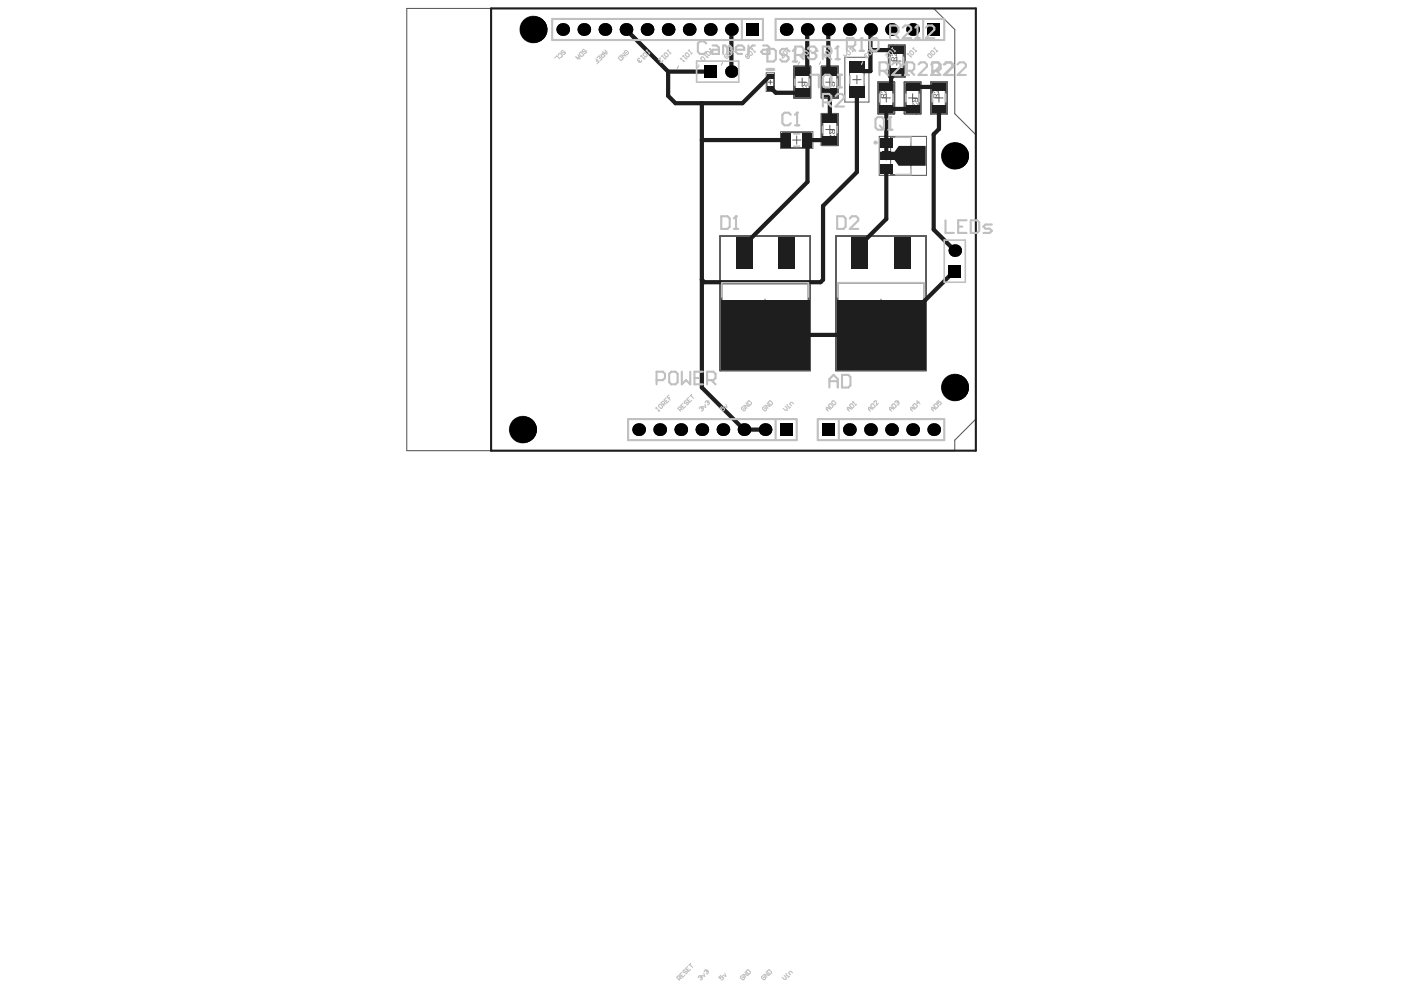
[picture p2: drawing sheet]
<svg xmlns="http://www.w3.org/2000/svg" width="297mm" height="210mm" viewBox="0 0 297 210" stroke-linecap="round" stroke-linejoin="round" font-family="sans-serif">
<g fill="none" stroke="#5a5a5a" stroke-width=".21">
<path d="M162.5 15.4h1.7v4h-1.7zM162.6 16h1.4v2.8h-1.4zM162.9 17.4h.9M163.3 17v.9M169.2 17.4h1.8M170.1 16.5v1.8M175.1 17.4h1.7M175.9 16.5v1.8M179.1 12.1h5.1v9.5h-5.1zM180.1 14h3.1v5.8h-3.1zM180.8 16.9h1.8M181.7 16v1.8"/>
<path d="M187.9 19.9v1.7M189.3 13h1.7M190.1 12.1v1.7M193.5 19.9v1.7M199.1 19.9v1.7M165.5 27.9h6.8v3.6h-6.8zM165.9 28.1h6v3.2h-6zM168 29.7h1.8M168.9 28.8v1.8M175.1 27.5h1.7M175.9 26.6v1.7M186.4 28.9h10v8.3h-10z"/>
<path d="M187 20.8h1.8M187 33h1.8M187.9 32.2v1.7M188.8 29.1h4.3v7.9h-4.3zM192.6 20.8h1.8M198.2 20.8h1.8M161.3 64.3h1.8M162.2 63.4v1.8M185.9 64.3h1.8M186.8 63.4v1.8"/>
</g>
<path d="M168.3 14.1h3.5v6.7h-3.5zM174.2 14.1h3.5v6.7h-3.5zM186.2 17.4h3.4v6.7h-3.4zM188.4 9.6h3.5v6.7h-3.5zM191.8 17.4h3.4v6.7h-3.4zM197.4 17.4h3.4v6.7h-3.4zM174.2 24.1h3.5v6.7h-3.5zM152.7 50h19.1v28.6h-19.1zM177.2 50h19.2v28.6h-19.2z" fill="none" stroke="#5a5a5a" stroke-width=".35"/>
<g fill="#5a5a5a">
<path d="M189.1 11.3l.3-.1 .6 .5v-.5h.1v.7l-.6-.5a.22 .22 0 0 0-.4 0 .22 .22 0 0 0 .2 .3v.2l-.3-.2z"/>
<path d="M189 10.5h1.1v.1h-.9l.2 .3h-.2z"/>
<path d="M189 9.6l.4-.2 .6 .6v-.6h.1v.8l-.5-.5a.23 .23 0 0 0-.4-.1 .23 .23 0 0 0 .1 .4v.1l-.3-.1z"/>
<path d="M193.5 21.8l.6 .5a.22 .22 0 0 0 .4 0 .22 .22 0 0 0-.2-.3v-.1h.2l.1 .4a.47 .47 0 0 1-.5 .2 .47 .47 0 0 1-.4-.4h-.1l-.1 .5z"/>
<path d="M193.5 22.7l.5 .4a.21 .21 0 0 0 .2 .2 .21 .21 0 0 0 .3-.2 .21 .21 0 0 0-.2-.2v-.1a.36 .36 0 0 1 .2 .6 .36 .36 0 0 1-.6-.2l-.3-.3-.1 .5z"/>
<path d="M193.5 23.6l.5 .5a.23 .23 0 0 0 .4 0 .23 .23 0 0 0-.1-.3v-.2l.2 .1 .1 .3a.41 .41 0 0 1-.4 .3 .41 .41 0 0 1-.4-.3l-.2-.2-.1 .5z"/>
<path d="M198 19.1l.3-.1 .6 .5v-.5h.2v.7l-.6-.4a.24 .24 0 0 0-.3-.2 .24 .24 0 0 0-.2 .2 .24 .24 0 0 0 .3 .3v.1l-.3-.1z"/>
<path d="M198 18.3l.4-.2 .5 .6v-.6h.2v.7l-.6-.4a.21 .21 0 0 0-.2-.2 .21 .21 0 0 0-.2 .3 .21 .21 0 0 0 .2 .2l-.1 .1a.36 .36 0 0 1-.2-.5z"/>
<path d="M185 64h.7l-.4 .6a.22 .22 0 0 0-.2 .2 .22 .22 0 0 0 .2 .2 .22 .22 0 0 0 .2-.2l.2 .1-.2 .2a.38 .38 0 0 1-.5-.3 .38 .38 0 0 1 .3-.5l.2-.2h-.5z"/>
<path d="M160.6 64h.1v.9l.3-.2-.3 .4z"/>
<path d="M170.1 18.6l.3-.1v.2a.23 .23 0 0 0-.2 .2 .23 .23 0 0 0 .3 .2 .23 .23 0 0 0 .1-.3h.1a.2 .2 0 0 0 .2 .3 .2 .2 0 0 0 .2-.3 .2 .2 0 0 0-.2-.1v-.2l.2 .2a.28 .28 0 0 1 0 .4 .28 .28 0 0 1-.4-.1 .36 .36 0 0 1-.5 .2 .36 .36 0 0 1-.1-.6z"/>
<path d="M175.9 28.5l.6 .5a.23 .23 0 0 0 .3 .2 .23 .23 0 0 0 .1-.3 .23 .23 0 0 0-.2-.2 .25 .25 0 0 1 .3 .1 .25 .25 0 0 1 0 .3l-.4 .2-.5-.5v.5h-.2z"/>
<path d="M175.9 18.9h.9l-.2-.2 .2-.1 .2 .4h-1.1z"/>
<path d="M186.8 19.1l.3-.1 .7 .5v-.5h.1v.7l-.6-.4a.24 .24 0 0 0-.2-.2 .24 .24 0 0 0-.2 .2 .24 .24 0 0 0 .2 .3v.1l-.3-.1z"/>
<path d="M186.7 18.3h1.2v.1h-.9l.2 .3h-.2z"/>
<path d="M189.2 12.3l-.1 .5h.4v-.5zM189 12.2l.3-.1 .3 .3 .5-.4v.2l-.5 .4v.2h.5v.2h-1.1z"/>
<path d="M194.1 20.9v.4a.19 .19 0 0 0 .2 .2 .19 .19 0 0 0 .2-.2v-.4zM193.5 20.8h1.1v.8l-.3 .1-.3-.3-.5 .4v-.2l.5-.4v-.3h-.5z"/>
<path d="M198.1 20.1v.5h.3v-.5zM198 20l.3-.1 .2 .3 .6-.4v.2l-.6 .4v.2h.6v.2h-1.2z"/>
<path d="M186.1 64.2l-.1 .6 .6 .2v-.9zM186 64.1l.8-.1v1.1l-.9-.1v-.7z"/>
<path d="M161.5 64.2v.6l.5 .2v-.9zM161.4 64.1l.8-.1v1.1l-.8-.1-.1-.7z"/>
<path d="M170.7 17.6v.3a.19 .19 0 0 0 .1 .3 .19 .19 0 0 0 .3-.2v-.4zM170.1 17.5h1.1v.7l-.4 .2-.2-.4-.5 .4v-.1l.5-.4v-.3h-.5z"/>
<path d="M176.6 27.6v.4a.19 .19 0 0 0 .1 .2 .19 .19 0 0 0 .2-.2v-.4zM175.9 27.5h1.1v.8l-.3 .1-.3-.3-.5 .4v-.2l.5-.4v-.3h-.5z"/>
<path d="M176.6 17.6v.3a.19 .19 0 0 0 .1 .3 .19 .19 0 0 0 .2-.2v-.4zM175.9 17.5h1.1v.7a.31 .31 0 0 1-.4 .1 .31 .31 0 0 1-.2-.3l-.5 .4v-.1l.5-.4v-.3h-.5z"/>
<path d="M187 20.1l-.1 .5h.3v-.5zM186.8 20l.3-.1 .3 .3 .5-.4v.2l-.5 .4v.2h.5v.2h-1.2z"/>
</g>
<g fill="none" stroke="#5a5a5a" stroke-width=".35">
<path d="M168.3 14.1h3.5v6.7h-3.5zM168.5 14.5h3.1v5.8h-3.1zM174.2 14.1h3.5v6.7h-3.5zM174.4 14.5h3.1v5.8h-3.1zM186.2 17.4h3.4v6.7h-3.4zM186.5 18h2.8v5.6h-2.8zM188.4 9.6h3.5v6.7h-3.5zM188.7 10.1h2.8v5.7h-2.8zM191.8 17.4h3.4v6.7h-3.4zM192.1 18h2.8v5.6h-2.8zM197.4 17.4h3.4v6.7h-3.4zM197.7 18h2.8v5.6h-2.8z"/>
<path d="M174.2 24.1h3.5v6.7h-3.5zM174.4 24.6h3.1v5.8h-3.1zM152.7 50h19.1v28.6h-19.1zM153 60h18.4v16h-18.4zM177.2 50h19.2v28.6h-19.2zM177.6 60h18.4v16h-18.4z"/>
</g>
<g fill="none" stroke="#5a5a5a" stroke-width=".22">
<path d="M86.2 1.8h111.8l4.4 4.5v17.8l4.5 4.5v60.3l-4.5 4.4v2.3h-116.2z"/>
<circle cx="113.1" cy="6.3" r="2.81"/>
<circle cx="202.4" cy="33" r="2.81"/>
<circle cx="110.8" cy="91.1" r="2.81"/>
<circle cx="202.4" cy="82.2" r="2.81"/>
</g>
<g fill="#000">
<circle cx="113.1" cy="6.3" r="2.81"/>
<circle cx="119.3" cy="6.3" r="1.34"/>
<circle cx="123.8" cy="6.3" r="1.34"/>
<circle cx="128.3" cy="6.3" r="1.34"/>
<circle cx="132.7" cy="6.3" r="1.34"/>
<circle cx="137.2" cy="6.3" r="1.34"/>
<circle cx="141.7" cy="6.3" r="1.34"/>
<circle cx="146.1" cy="6.3" r="1.34"/>
<circle cx="150.6" cy="6.3" r="1.34"/>
<circle cx="155.1" cy="6.3" r="1.34"/>
<circle cx="155.1" cy="15.2" r="1.32"/>
<circle cx="166.7" cy="6.3" r="1.34"/>
<circle cx="171.2" cy="6.3" r="1.34"/>
<circle cx="175.6" cy="6.3" r="1.34"/>
<circle cx="180.1" cy="6.3" r="1.34"/>
<circle cx="184.6" cy="6.3" r="1.34"/>
<circle cx="189" cy="6.3" r="1.34"/>
<circle cx="193.5" cy="6.3" r="1.34"/>
<circle cx="202.4" cy="33" r="2.81"/>
<circle cx="202.4" cy="53.1" r="1.32"/>
<circle cx="110.8" cy="91.1" r="2.81"/>
<circle cx="135.4" cy="91.1" r="1.34"/>
<circle cx="139.9" cy="91.1" r="1.34"/>
<circle cx="144.3" cy="91.1" r="1.34"/>
<circle cx="148.8" cy="91.1" r="1.34"/>
<circle cx="153.3" cy="91.1" r="1.34"/>
<circle cx="157.7" cy="91.1" r="1.34"/>
<circle cx="162.2" cy="91.1" r="1.34"/>
<circle cx="180.1" cy="91.1" r="1.34"/>
<circle cx="184.6" cy="91.1" r="1.34"/>
<circle cx="189" cy="91.1" r="1.34"/>
<circle cx="193.5" cy="91.1" r="1.34"/>
<circle cx="198" cy="91.1" r="1.34"/>
<circle cx="202.4" cy="82.2" r="2.81"/>
</g>
<g fill="#000">
<path d="M149.3 13.9h2.6v2.6h-2.6z" fill-rule="evenodd"/>
<path d="M158.2 4.9h2.7v2.7h-2.7z" fill-rule="evenodd"/>
<path d="M196.6 4.9h2.7v2.7h-2.7z" fill-rule="evenodd"/>
<path d="M201.1 56.3h2.7v2.6h-2.7z" fill-rule="evenodd"/>
<path d="M165.3 89.7h2.7v2.7h-2.7z" fill-rule="evenodd"/>
<path d="M174.3 89.7h2.7v2.7h-2.7z" fill-rule="evenodd"/>
</g>
<path d="M186.6 32.2h3.1l.8-1.3h5.8v4.3h-5.8l-.8-1.3h-3.1z" fill="#1e1e1e"/>
<path d="M104.1 1.8h102.8v93.8h-102.8z" fill="none" stroke="#1e1e1e" stroke-width=".45"/>
<g fill="none" stroke="#1e1e1e" stroke-width=".89">
<path d="M132.7 6.3l9 8.9M141.7 15.2v5.1l1.5 1.6h14.2l5.8-5.8h.1M141.7 15.2h8.9M155.1 6.3v8.9M163.3 18.7h.2l1 1h5.6M171.2 6.3v8.4l-.5 .5h-.6M175.6 6.3v8.6l.3 .3M175.9 19.7v5.5M181.7 19.6v16.9l-7.2 7.2v15.6l-.5 .5h-24.7l-.5-.5M184.6 6.3v8.8h-1.6l-.9-.9h-.4M190.1 15.3h-.6l-.4 .4v.6l-.2 .2v1.5l-.4 .4h-.6M190.1 10.6l-5.5 .1"/>
<path d="M193.5 18.4h5.6M148.8 21.9v60.3l8.9 8.9h4.5M148.8 29.7h17.8M171.2 29.7h.1M171.2 29.7v8.9l-13.5 13.4v1.6M171.2 29.7h4.7M187.9 35.9v10.5l-5.6 5.6v1.6M193.5 23.1h-5.6v9.9M199.1 23.1v4.3l-1.1 1.1v20.2l4.4 4.4M202.4 57.6l-.8 .9h-.3l-12.5 12.5h-26.6"/>
</g>
<g fill="#000">
<circle cx="113.1" cy="6.3" r="2.81"/>
<circle cx="119.3" cy="6.3" r="1.34"/>
<circle cx="123.8" cy="6.3" r="1.34"/>
<circle cx="128.3" cy="6.3" r="1.34"/>
<circle cx="132.7" cy="6.3" r="1.34"/>
<circle cx="137.2" cy="6.3" r="1.34"/>
<circle cx="141.7" cy="6.3" r="1.34"/>
<circle cx="146.1" cy="6.3" r="1.34"/>
<circle cx="150.6" cy="6.3" r="1.34"/>
<circle cx="155.1" cy="6.3" r="1.34"/>
<circle cx="155.1" cy="15.2" r="1.32"/>
<circle cx="166.7" cy="6.3" r="1.34"/>
<circle cx="171.2" cy="6.3" r="1.34"/>
<circle cx="175.6" cy="6.3" r="1.34"/>
<circle cx="180.1" cy="6.3" r="1.34"/>
<circle cx="184.6" cy="6.3" r="1.34"/>
<circle cx="189" cy="6.3" r="1.34"/>
<circle cx="193.5" cy="6.3" r="1.34"/>
<circle cx="202.4" cy="33" r="2.81"/>
<circle cx="202.4" cy="53.1" r="1.32"/>
<circle cx="110.8" cy="91.1" r="2.81"/>
<circle cx="135.4" cy="91.1" r="1.34"/>
<circle cx="139.9" cy="91.1" r="1.34"/>
<circle cx="144.3" cy="91.1" r="1.34"/>
<circle cx="148.8" cy="91.1" r="1.34"/>
<circle cx="153.3" cy="91.1" r="1.34"/>
<circle cx="157.7" cy="91.1" r="1.34"/>
<circle cx="162.2" cy="91.1" r="1.34"/>
<circle cx="180.1" cy="91.1" r="1.34"/>
<circle cx="184.6" cy="91.1" r="1.34"/>
<circle cx="189" cy="91.1" r="1.34"/>
<circle cx="193.5" cy="91.1" r="1.34"/>
<circle cx="198" cy="91.1" r="1.34"/>
<circle cx="202.4" cy="82.2" r="2.81"/>
</g>
<g fill="#000">
<path d="M149.3 13.9h2.6v2.6h-2.6z" fill-rule="evenodd"/>
<path d="M158.2 4.9h2.7v2.7h-2.7z" fill-rule="evenodd"/>
<path d="M196.6 4.9h2.7v2.7h-2.7z" fill-rule="evenodd"/>
<path d="M201.1 56.3h2.7v2.6h-2.7z" fill-rule="evenodd"/>
<path d="M165.3 89.7h2.7v2.7h-2.7z" fill-rule="evenodd"/>
<path d="M174.3 89.7h2.7v2.7h-2.7z" fill-rule="evenodd"/>
</g>
<g fill="#1e1e1e">
<path d="M188.7 9.8h2.9v1.7h-2.9z" fill-rule="evenodd"/>
<path d="M188.7 14.4h2.9v1.7h-2.9z" fill-rule="evenodd"/>
<path d="M192 22.3h3v1.6h-3z" fill-rule="evenodd"/>
<path d="M192 17.6h3v1.7h-3z" fill-rule="evenodd"/>
<path d="M197.6 17.6h2.9v1.7h-2.9z" fill-rule="evenodd"/>
<path d="M197.6 22.3h2.9v1.6h-2.9z" fill-rule="evenodd"/>
<path d="M180.5 50.2h3.6v6.7h-3.6z" fill-rule="evenodd"/>
<path d="M189.5 50.2h3.5v6.7h-3.5z" fill-rule="evenodd"/>
<path d="M177.4 63.6h18.8v14.8h-18.8z" fill-rule="evenodd"/>
<path d="M156 50.2h3.5v6.7h-3.5z" fill-rule="evenodd"/>
<path d="M164.9 50.2h3.6v6.7h-3.6z" fill-rule="evenodd"/>
<path d="M152.8 63.6h18.8v14.8h-18.8z" fill-rule="evenodd"/>
<path d="M186.6 29.2h2.6v2.1h-2.6z" fill-rule="evenodd"/>
<path d="M186.6 34.8h2.6v2.1h-2.6z" fill-rule="evenodd"/>
<path d="M187 32.2h1.8v1.7h-1.8z" fill-rule="evenodd"/>
<path d="M162.6 18.2h1.4v1h-1.4z" fill-rule="evenodd"/>
<path d="M162.6 15.6h1.4v1.1h-1.4z" fill-rule="evenodd"/>
<path d="M168.5 18.7h3.2v1.9h-3.2z" fill-rule="evenodd"/>
<path d="M168.5 14.3h3.2v1.8h-3.2z" fill-rule="evenodd"/>
<path d="M174.4 28.8h3.1v1.8h-3.1z" fill-rule="evenodd"/>
<path d="M174.4 24.3h3.1v1.8h-3.1z" fill-rule="evenodd"/>
<path d="M174.4 18.7h3.1v1.9h-3.1z" fill-rule="evenodd"/>
<path d="M174.4 14.3h3.1v1.8h-3.1z" fill-rule="evenodd"/>
<path d="M180.1 13h3.2v2.4h-3.2z" fill-rule="evenodd"/>
<path d="M180.1 18.4h3.2v2.4h-3.2z" fill-rule="evenodd"/>
<path d="M170.2 28.2h2v3h-2z" fill-rule="evenodd"/>
<path d="M165.7 28.2h1.9v3h-1.9z" fill-rule="evenodd"/>
<path d="M186.4 17.6h3v1.7h-3z" fill-rule="evenodd"/>
<path d="M186.4 22.3h3v1.6h-3z" fill-rule="evenodd"/>
</g>
<g fill="none" stroke="#c0c0c0" stroke-width=".35">
<path d="M147.7 13h8.9v4.4h-8.9zM168.5 16.8v1.3M171.6 16.8v1.3M174.4 16.8v1.3M177.5 16.8v1.3M180.2 16.1v1.6M183.1 16.1v1.6M186.5 19.9v1.7M188.7 12.1v1.7M189.3 19.9v1.7M191.5 12.1v1.7M192.1 19.9v1.7"/>
<path d="M194.9 19.9v1.7M197.7 19.9v1.7M200.5 19.9v1.7M168.3 31h1.2M168.3 28.4h1.2M174.4 26.8v1.3M177.5 26.8v1.3M189.9 29.1h3.2v1.1M193.1 35.9v1.1h-3.2M200.2 50.9h4.5v8.9h-4.5zM153 63v-3h18.4v3M177.6 63v-3h18.4v3"/>
</g>
<path d="M162.6 14.7h1.4" fill="none" stroke="#c0c0c0" stroke-width=".7"/>
<g fill="none" stroke="#c0c0c0" stroke-width=".45">
<path d="M117.1 4h44.7v4.5h-44.7zM157.3 4v4.5M164.4 4h35.8v4.5h-35.8zM188.7 7.2h1.4l.4-.5v-.8l-.4-.5h-1.4v2.7M189.6 7.2l.9 .9M191.4 5.9l.4-.5h.9l.5 .5v.4l-1.8 1.8h1.8M192.1 15h1.3l.5-.4v-.9l-.5-.5h-1.3v2.7M193 15l.9 .9M194.1 8.1h.9M194.5 5.4v2.7M194.7 13.7l.5-.5h.9l.4 .5v.4l-1.8 1.8h1.8M195.7 4v4.5"/>
<path d="M197.4 13.7l.5-.5h.9l.4 .5v.4l-1.8 1.8h1.8M200.1 13.7l.5-.5h.8l.5 .5v.4l-1.8 1.8h1.8M133.2 88.9h35.7v4.4h-35.7zM164.4 88.9v4.4M173.4 88.9h26.8v4.4h-26.8zM177.9 88.9v4.4"/>
</g>
<g fill="none" stroke="#c0c0c0" stroke-width=".22">
<path d="M117.6 12.3l.4-.4 .7 .6M118.4 11.7l.2-.4h.2l.4 .4-.2 .5h-.2M119.4 10.7l-.4 .2 .1 .3 .4-.2 .3 .1-.2 .4h-.2M122.5 11.6l.4 .4v.5h-.4l-.4-.5M122.8 11.3l.4-.3 .6 .6-.3 .3h-.2l-.5-.4zM122.8 11.9l-.4 .5M123.9 10.5l-.4 .2 .1 .3 .4-.2 .3 .1-.2 .4h-.2M126.4 12.5l.6 .6-.4 .4M126.6 12.3l.4-.4 .6 .6-.4 .4M126.7 12.8l-.2 .2M127.2 11.6h.4M127.3 12.2l-.2 .2"/>
<path d="M127.6 11.2l.7 .7-.4 .3h-.2l-.2-.5 .3-.3M128.3 10.6l.4 .4v.4h-.4l-.5-.4M128.6 10.9l-.5 .4M131.5 11.9l.6 .6-.3 .3h-.2l-.5-.4v-.2zM132.1 11.2l.6 .7-1-.3 .6 .7M132.8 11.1l-.2 .2-.2-.4 .4-.2 .4 .4-.2 .4h-.2M135.5 13.1h.1M135.5 12.9v.2M135.6 12.4l-.4 .2v.2l.3 .1M135.6 12.8l-.1 .1M135.9 11.9l.7 .6M136 12.8l-.2 .4-.3-.1"/>
<path d="M136 11.7l-.2 .3M136.3 11.4l.5-.2 .4 .4v.3l-.4 .2-.5-.5zM136.6 12.5h.1M136.6 12.3v.2M137.1 10.7l.6 .6M137.2 10.6l-.2 .2M137.8 11.2l-.2 .2M139.6 12.7l.4-.4v.8l.3 .1 .2-.4M140.4 11.9l.6 .6M140.5 11.7l-.2 .3M140.8 11.4l.4-.2 .5 .4v.3l-.5 .2-.4-.5zM141 12.5h.1"/>
<path d="M141 12.3v.2M141.6 10.7l.6 .6M141.7 10.6l-.3 .2M142.3 11.2l-.2 .2M143.8 14l-.2 .6M144.3 12.4l.7 .6M144.4 12.3l-.2 .2M144.9 11.9l.6 .6M145 13h.1M145 11.7l-.2 .3M145 12.8v.2M145.3 11.4l.4-.2 .4 .4v.3l-.4 .2-.4-.5z"/>
<path d="M145.5 12.5h.1M145.5 12.3v.2M146 10.7l.7 .6M146.1 10.6l-.2 .2M146.8 11.2l-.3 .2M148.2 13.7l-.2 .7M148.6 12.3l.4-.2 .4 .4v.2l-.4 .2-.4-.4zM149.3 11.5l.7 .7M149.4 11.4l-.2 .2M149.8 11.1l.4-.2 .4 .4v.2l-.4 .2-.4-.4zM150 12.2h.1M150 12v.2"/>
<path d="M150.5 10.4l.6 .6M150.6 10.3l-.2 .2M151.2 10.9l-.2 .2M153.2 13.2l-.2 .7M154 11.5h-.2l-.2 .5 .4 .4 .4-.2-.1-.3h-.2l-.3 .3M154.2 11.1l.4-.2 .5 .4v.2l-.5 .2-.4-.4zM155 10.4l.6 .6M155.1 10.3l-.2 .2M155.7 10.9l-.2 .2M158.6 11.9l-.1-.4-.4 .2 .1 .4h.2M158.6 11.9h.2l.1 .3-.4 .2-.1-.3M158.6 11.9l-.2 .2"/>
<path d="M158.7 11.1l.4-.2 .4 .4v.2l-.4 .2-.4-.4zM159.4 10.4l.7 .6M159.5 10.3l-.2 .2M160.2 10.9l-.2 .2M165.7 11.3l.2 .9 .1 .2 .4-.5M166.1 11l.4-.2 .4 .4v.2l-.4 .2-.4-.4zM166.8 10.2l.6 .7M166.9 10.1l-.2 .3M167.5 10.8l-.2 .2M169.5 13.1l-.2 .6M169.9 11.6l.2-.2 .4 .2-.3 .3h-.2zM170.5 11l.5-.2 .4 .4v.2l-.4 .2-.5-.4z"/>
<path d="M170.5 11.6l-.1 .8M171.3 10.2l.6 .7M171.4 10.1l-.2 .3M172 10.8l-.2 .2M173.9 13.1l-.2 .6M174.8 11.4l-.4 .2 .2 .4h.2l.2-.4 .3 .3-.4 .5M175 11l.4-.2 .4 .4v.2l-.4 .2-.4-.4zM175.7 10.2l.7 .7M175.8 10.1l-.2 .3M176.5 10.8l-.2 .2M178.8 11.6l.7 .6v-.6l-.5 .4M179.5 11l.4-.2 .4 .4v.2l-.4 .2-.4-.4z"/>
<path d="M180.2 10.2l.6 .7M180.3 10.1l-.2 .3M180.9 10.8l-.2 .2M182.9 13.1l-.2 .6M183.6 12.1h.1M183.6 11.9v.2M183.7 11.4l-.4 .2v.2l.3 .1M183.7 11.8l-.1 .1M183.9 11l.5-.2 .4 .4v.2l-.4 .2-.5-.4zM184.1 11.8l-.2 .4-.3-.1M184.7 10.2l.6 .7M184.8 10.1l-.2 .3"/>
<path d="M185.4 10.8l-.2 .2M187.7 11.7l.4-.4v.8l.3 .1 .2-.4M188.4 11l.4-.2 .4 .4v.2l-.4 .2-.4-.4zM189.1 10.2l.7 .7M189.2 10.1l-.2 .3M189.9 10.8l-.2 .2M192.6 11.3l-.3 .2 .2-.1 .6 .6M192.9 11l.4-.2 .4 .4v.2l-.4 .2-.4-.4zM193.1 12h.1M193.1 11.8v.2M193.6 10.2l.6 .7M193.7 10.1l-.2 .3"/>
<path d="M194.3 10.8l-.2 .2M196.7 11.6l.4-.2 .5 .4v.2l-.5 .2-.4-.4zM197.3 11l.5-.2 .4 .4v.2l-.4 .2-.5-.4zM198.1 10.2l.6 .7M198.2 10.1l-.2 .3M198.8 10.8l-.2 .2M139.1 86.5l.7 .6M139.2 86.4l-.2 .2M139.6 85.9l.5-.2 .4 .4v.3l-.4 .2-.5-.5zM139.9 87l-.3 .2M140.6 85.8l.3-.3v-.2l-.4-.2-.3 .3 .6 .6M140.8 85.6h.4"/>
<path d="M141.2 84.4l-.4 .4 .6 .6 .5-.4M141.3 84.9l-.2 .2M141.9 83.7l-.5 .5 .7 .6M142 84.3l-.2 .2M144.1 87l.3-.3v-.2l-.4-.2-.3 .3 .6 .6M144.3 86.8h.5M144.8 85.5l-.5 .4 .7 .7 .4-.5M144.9 86l-.2 .3M145.5 85l-.4 .2 .1 .3 .4-.2 .3 .1-.2 .4h-.2M146 84.3l-.4 .4 .6 .6 .5-.4M146.1 84.8l-.2 .2M146.4 83.8l.7 .7"/>
<path d="M146.7 83.6l-.5 .4M148.8 86.4h.1M148.8 86.6h.2l.1 .3-.4 .2M148.8 86.4l-.3-.1-.2 .4M148.8 86.4v.2M148.8 86.6l-.1 .1M149.4 85.7l.2 .7-.6-.3M150.1 85.1h.1M150.1 85.1l-.3-.1-.3 .4M150.1 85.3h.2l.1 .3-.4 .2M150.1 85.1v.2M150.1 85.3l-.1 .1"/>
<path d="M153.1 86.1l-.5 .5 .4 .3 .2-.4 .4 .2-.2 .4h-.2M153.9 85.7l.2 .7-.6-.3M157.6 86.3h-.2l-.2 .4 .4 .4 .5-.2-.3-.4-.2 .2M158.2 85.5l.6 .6-1.1-.2 .7 .7M158.4 85.3l.3-.3h.2l.4 .4v.2l-.3 .3zM162.1 86.3h-.2l-.2 .4 .4 .4 .4-.2-.2-.4-.2 .2M162.6 85.5l.7 .6-1.1-.2 .6 .7M162.8 85.3l.4-.3h.2l.4 .4v.2l-.3 .3zM166.5 86.1l.4 .5v.4h-.4l-.5-.4M166.8 85.8h.1M166.9 86.1l.1-.1 .4 .5M167.5 86.4l-.2 .2"/>
<path d="M168.3 85.6l-.4-.3h-.2l-.3 .3 .4 .4M175.6 85.9l.3-.3h.2l.5 .4v.3l-.3 .3zM175.7 86.5l-.4 .4M176 86.8l-.4-.4h-.4v.4l.4 .4M176.4 85.2l.4-.2 .4 .4v.2l-.4 .2-.4-.4zM180.1 85.9l.3-.3h.2l.4 .4v.3l-.3 .3zM180.2 86.5l-.4 .4M180.5 86.8l-.4-.4h-.4v.4l.4 .4M180.8 85.2h.1M180.8 85.2l.7 .6M180.8 85.2v.2M181.6 85.7l-.2 .2"/>
<path d="M184.6 85.9l.3-.3h.2l.4 .4v.3l-.3 .3zM184.7 86.5l-.5 .4M185 86.8l-.4-.4h-.5v.4l.5 .4M185.3 85.4v-.2l.4-.2 .1 .9 .4-.4M189 85.9l.3-.3h.3l.4 .4v.3l-.3 .3zM189.1 86.5l-.4 .4M189.4 86.8l-.4-.4h-.4v.4l.4 .4M190.3 85.1h.1M190.3 85.1l-.3-.1-.2 .4M190.3 85.3h.2l.1 .3-.4 .2M190.3 85.3l-.1 .1M190.3 85.1v.2"/>
<path d="M193.5 85.9l.3-.3h.2l.4 .4v.3l-.3 .3zM193.6 86.5l-.4 .4M193.9 86.8l-.4-.4h-.4v.4l.4 .4M194.9 85.2l-.5 .4v-.6l.7 .6M198 85.9l.3-.3h.2l.4 .4v.3l-.3 .3zM198.1 86.5l-.5 .4M198.4 86.8l-.4-.4h-.5v.4l.5 .4M199 84.9l-.4 .4 .3 .3 .1-.3 .3-.1 .2 .4-.4 .2M143.9 207.6l.3-.3v-.2l-.4-.2-.3 .3 .6 .6M144.1 207.4h.4M144.5 206.2l-.4 .4 .6 .6 .5-.4M144.6 206.7l-.2 .2"/>
<path d="M145.3 205.6l-.4 .2 .1 .4 .4-.2 .3 .1v.2l-.4 .2M145.8 204.9l-.4 .4 .6 .7 .4-.5M145.9 205.4l-.2 .2M146.2 204.5l.7 .6M146.4 204.3l-.4 .4M148.6 207h.1M148.6 207l-.3-.1-.2 .4M148.6 207.2h.2l.1 .3-.4 .2M148.6 207v.2M148.6 207.2l-.1 .1M149.2 206.4l.2 .6-.6-.2M149.8 205.7h.1"/>
<path d="M149.8 205.7l-.3-.1-.2 .5M149.8 206l.4 .1v.2l-.5 .2M149.8 205.7v.3M149.8 206l-.1 .1M152.8 206.8l-.4 .4 .3 .3 .2-.4 .5 .2-.2 .4h-.3M153.7 206.4l.2 .6-.6-.2M157.4 206.9h-.2l-.2 .4 .4 .4 .4-.2-.2-.4-.2 .2M157.9 206.2l.7 .6-1.1-.2 .7 .6M158.2 206l.3-.4h.2l.4 .5v.2l-.3 .3zM161.9 206.9h-.2l-.2 .4 .4 .4 .4-.2-.2-.4-.2 .2M162.4 206.2l.6 .6-1-.2 .6 .6M162.6 206l.3-.4h.2l.5 .5v.2l-.3 .3z"/>
<path d="M166.2 206.8l.5 .4v.4h-.5l-.4-.4M166.6 206.5h.1M166.7 206.8l.1-.1 .4 .4M167.3 207l-.2 .2M168 206.3l-.3-.3h-.2l-.3 .3 .4 .4"/>
</g>
<circle cx="194.5" cy="5.4" r=".22" fill="#c0c0c0"/>
<path d="M186.5 15h1.3l.5-.4v-.9l-.5-.5h-1.3v2.7M187.4 15l.9 .9M189.2 13.7l.4-.5h.9l.4 .5v.4l-1.7 1.8h1.7M191.8 15.9h.9M192.3 13.2v2.7M194.5 5.4l-.4 .5M196.3 5.9l.5-.5h.8l.5 .5v.4l-1.8 1.8h1.8M197.6 15h1.4l.4-.4v-.9l-.4-.5h-1.4v2.7M198.5 15l.9 .9M200.3 13.7l.5-.5h.9l.4 .5v.4l-1.8 1.8h1.8M203 13.7l.5-.5h.9l.4 .5v.4l-1.8 1.8h1.8" fill="none" stroke="#c0c0c0" stroke-width=".45"/>
<circle cx="192.3" cy="13.2" r=".22" fill="#c0c0c0"/>
<path d="M179.6 9.9h1.3l.4-.5v-.9l-.4-.4h-1.3v2.7M180.4 9.9l.9 .9M182.2 10.8h.9M182.7 8.1v2.7M192.3 13.2l-.5 .5" fill="none" stroke="#c0c0c0" stroke-width=".45"/>
<circle cx="182.7" cy="8.1" r=".22" fill="#c0c0c0"/>
<path d="M168.6 11.7h1.3l.5-.5v-.9l-.5-.4h-1.3v2.7M169.5 11.7l.9 .9M171.3 10.3l.4-.4h.9l.5 .4v.5M182.7 8.1l-.5 .4M184.5 8.5l.4-.4h.9l.5 .4v1.8l-.5 .5h-.9l-.4-.5z" fill="none" stroke="#c0c0c0" stroke-width=".45"/>
<circle cx="173.1" cy="10.8" r=".22" fill="#c0c0c0"/>
<path d="M172.2 11.2h.4M172.6 11.2l.5 .5v.4l-.5 .5h-.9l-.4-.5M173.1 10.8l-.5 .4M174.5 11.7h1.3l.4-.5v-.9l-.4-.4h-1.3v2.7M175.4 11.7l.8 .9M177.1 12.6h.9M177.6 9.9v2.7M174.5 21.7h1.3l.5-.4v-.9l-.5-.5h-1.3v2.7M175.4 21.7l.9 .9M177.1 20.4l.5-.5h.9l.4 .5v.4l-1.8 1.8h1.8" fill="none" stroke="#c0c0c0" stroke-width=".45"/>
<circle cx="177.6" cy="9.9" r=".22" fill="#c0c0c0"/>
<path d="M177.6 9.9l-.5 .4M185.6 25.3l.5-.5h.9l.4 .5v1.8l-.4 .4h-.9l-.5-.4zM186.5 26.6l.9 .9M188.3 27.5h.9M188.8 24.8v2.7" fill="none" stroke="#c0c0c0" stroke-width=".45"/>
<circle cx="188.8" cy="24.8" r=".22" fill="#c0c0c0"/>
<path d="M162.7 10.4h1.3l.5 .4v1.8l-.5 .4h-1.3zM167.2 10.8l-.5-.4h-.9l-.4 .4v.5l.4 .4h.9l.5 .4v.5l-.5 .4h-.9l-.4-.4M168.1 13h.9M168.5 10.4v2.6M188.8 24.8l-.5 .5M200.5 46.7v2.7h1.8M203.1 48h.9M204.9 46.7h-1.8v2.7h1.8M205.8 46.7h1.4l.4 .5v1.7l-.4 .5h-1.4zM210.3 47.6h-1.3l-.5 .4 .5 .5h.8l.5 .4-.5 .5h-1.3" fill="none" stroke="#c0c0c0" stroke-width=".45"/>
<circle cx="168.5" cy="10.4" r=".22" fill="#c0c0c0"/>
<path d="M168.5 10.4l-.4 .4M152.9 45.9h1.4l.4 .4v1.8l-.4 .4h-1.4zM155.6 48.5h.9M156 45.9v2.6M177.5 45.9h1.3l.5 .4v1.8l-.5 .4h-1.3zM180.2 46.3l.4-.4h.9l.5 .4v.5l-1.8 1.7h1.8" fill="none" stroke="#c0c0c0" stroke-width=".45"/>
<circle cx="156" cy="45.9" r=".22" fill="#c0c0c0"/>
<g fill="none" stroke="#c0c0c0" stroke-width=".45">
<path d="M149.7 9.2l-.4-.4h-.9l-.4 .4v1.8l.4 .4h.9l.4-.4M151.1 9.6h.9l.4 .5v1.3h-1.3l-.5-.4 .5-.5h1.3M154.2 10.1l-.4-.5h-.5v1.8M154.2 10.1v1.3M154.2 10.1l.5-.5 .4 .5v1.3M156 10.5h1.8v-.4l-.5-.5h-.9l-.4 .5v.9l.4 .4h.9M158.7 9.6v1.8M160 9.6h-.4l-.9 .9M161.8 9.6h.9l.4 .5v1.3h-1.3l-.4-.4 .4-.5h1.3M167.7 24.3l-.5-.4h-.9l-.4 .4v1.8l.4 .5h.9l.5-.5M168.6 26.6h.9M169 23.9v2.7"/>
<path d="M156 45.9l-.4 .4"/>
</g>
<circle cx="169" cy="23.9" r=".22" fill="#c0c0c0"/>
<g fill="none" stroke="#c0c0c0" stroke-width=".45">
<path d="M171.8 15.9h1.8v2.6M174.5 16.3l.5-.4h.8l.5 .4v1.8l-.5 .4h-.8l-.5-.4zM177.6 18.5h.9M177.6 15.9h.9M178.1 15.9v2.6M169 23.9l-.4 .4M141.9 79.3l.4-.5h.9l.5 .5v1.7l-.5 .5h-.9l-.4-.5zM144.6 78.8v2.7l.9-.9 .8 .9v-2.7M149 78.8h-1.8v2.7h1.8M178.5 79.5h1.4l.4 .4v1.8l-.4 .5h-1.4zM139.2 80.6h1.3l.5-.4v-.9l-.5-.5h-1.3v2.7M147.2 80.2h.9"/>
<path d="M149.9 80.6h1.4l.4-.4v-.9l-.4-.5h-1.4v2.7M150.8 80.6l.9 .9M175.8 82.2v-1.8l.9-.9 .9 .9v1.8M175.8 80.8h1.8"/>
</g>
<circle cx="185.6" cy="30.2" r=".22" fill="none" stroke="#c0c0c0" stroke-width=".44"/>
</svg>
